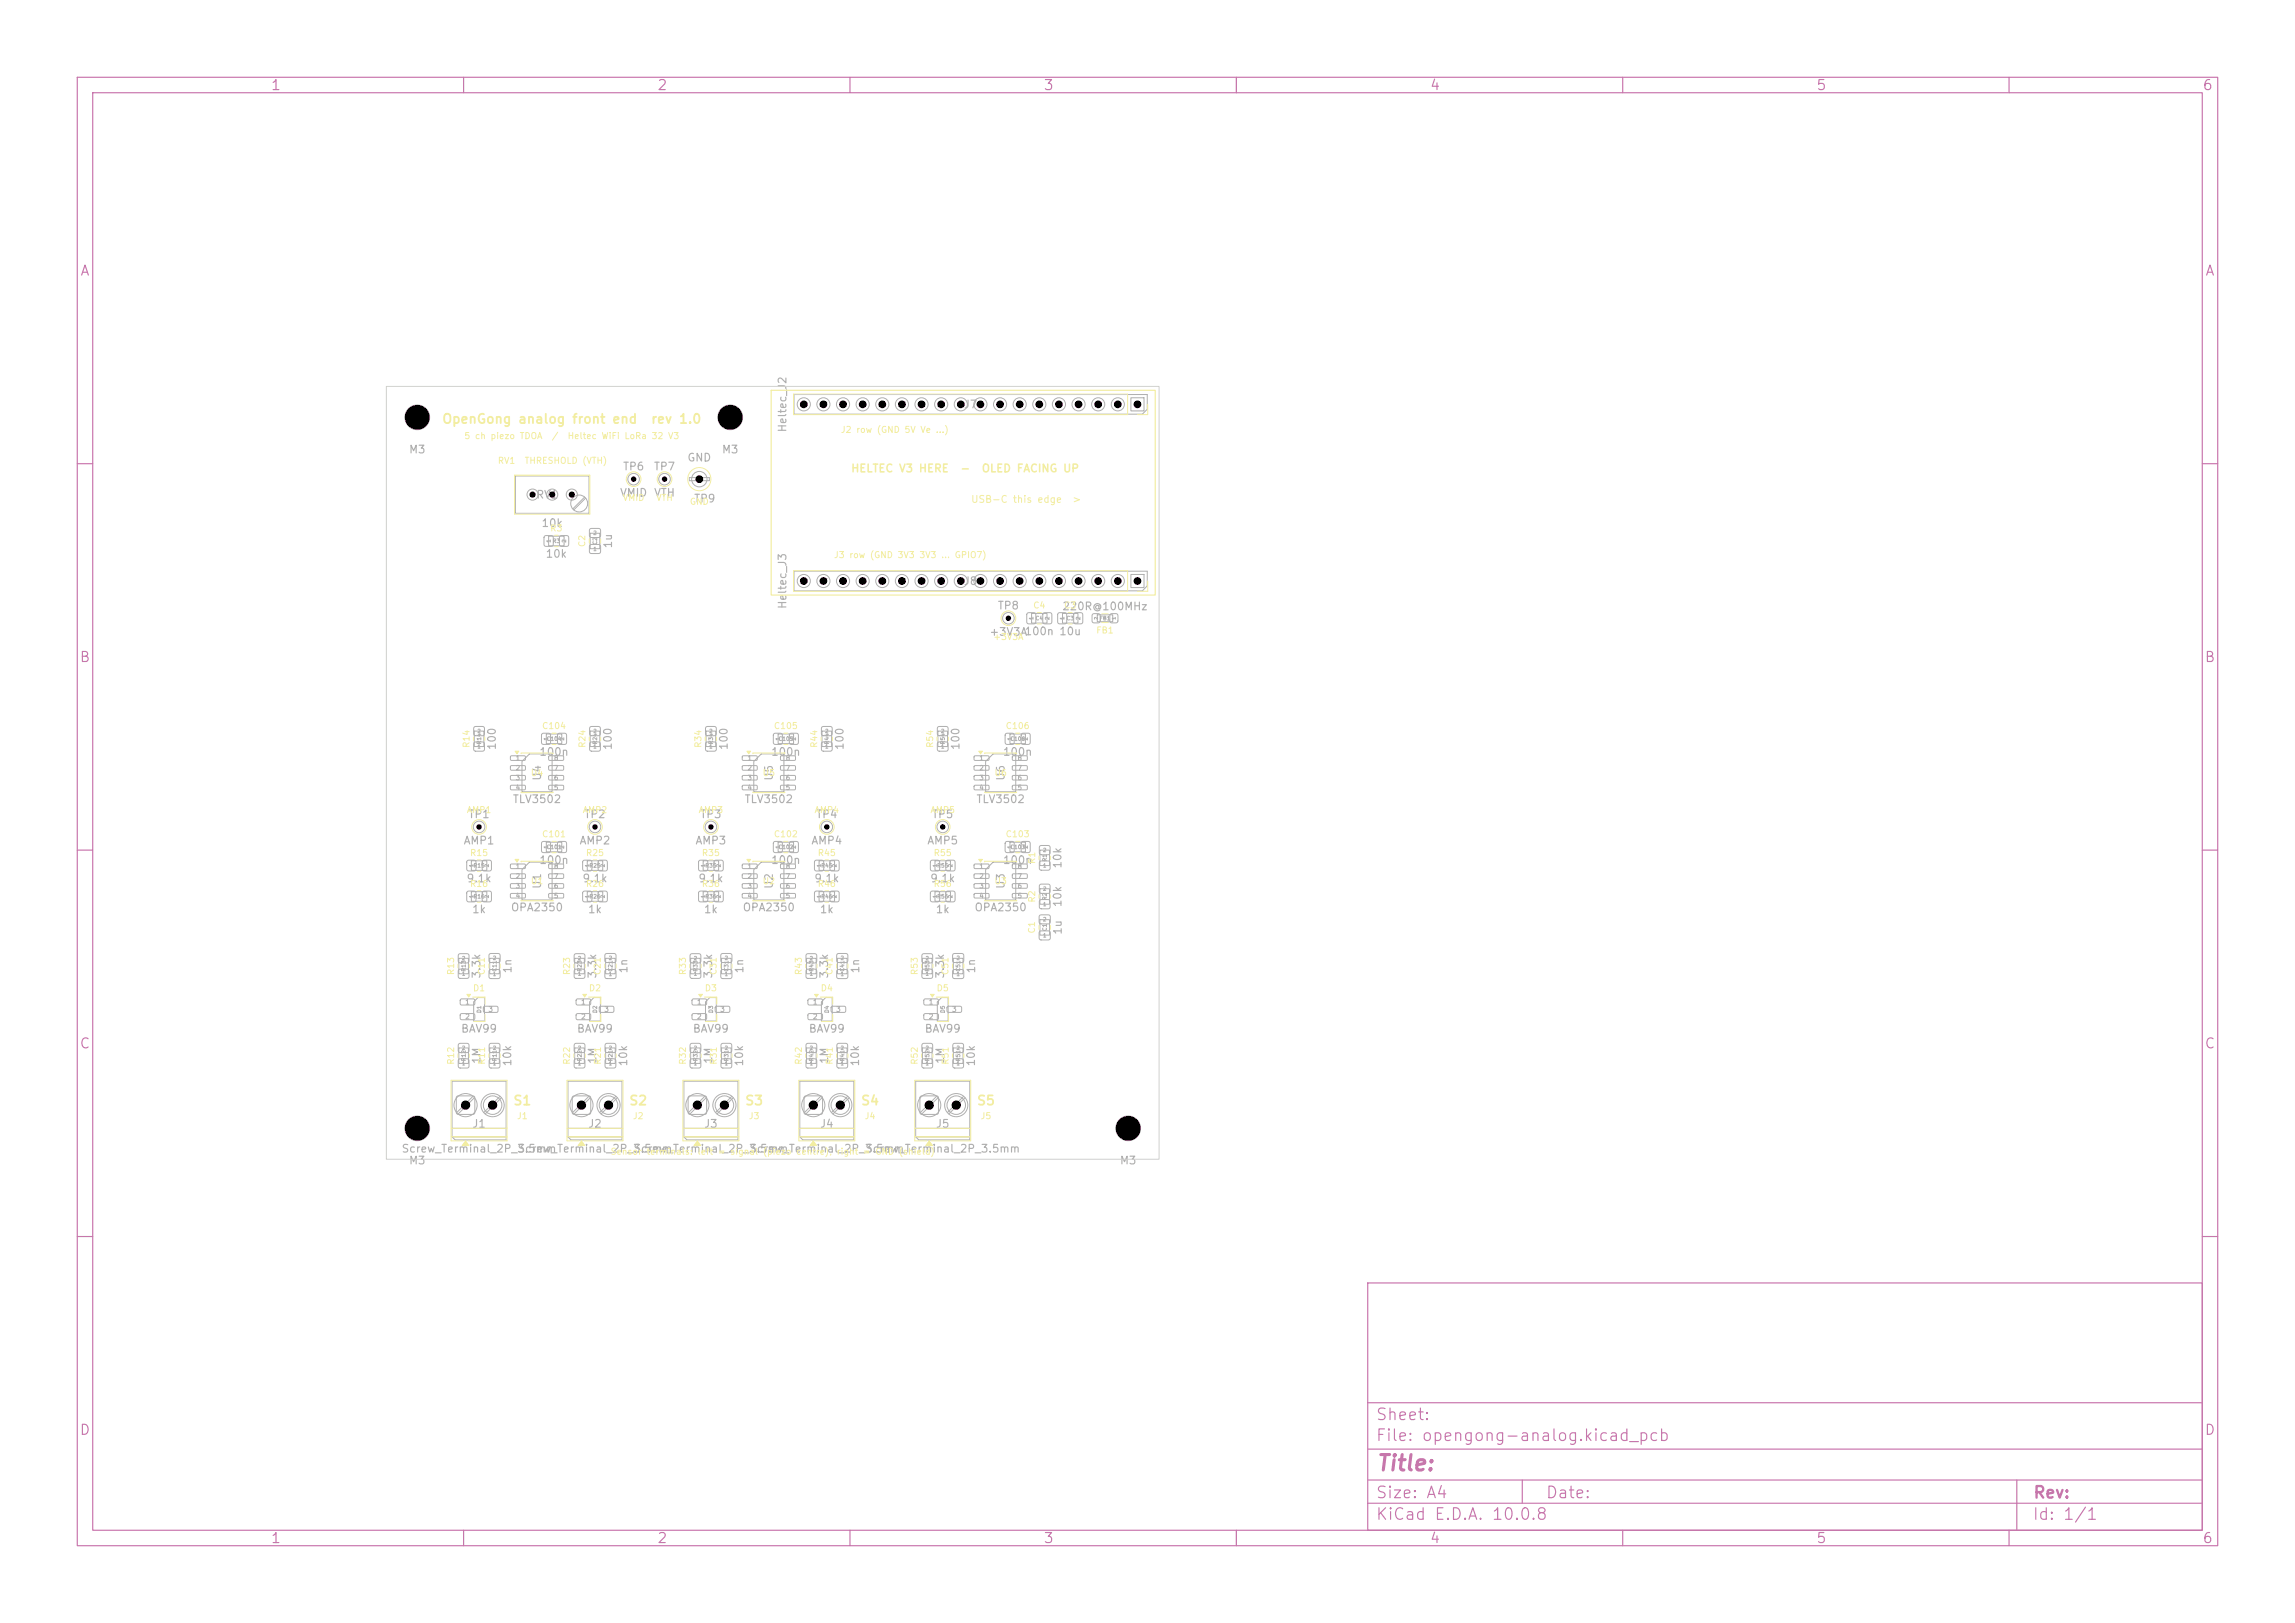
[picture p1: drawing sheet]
<svg xmlns="http://www.w3.org/2000/svg" width="297mm" height="210mm" viewBox="0 0 297 210" stroke-linecap="round" stroke-linejoin="round" font-family="sans-serif">
<defs><g id="words">
<text font-size="2" fill="#c872ab" x="178" y="190.8">Title:</text>
<g font-size="1.5" fill="#c872ab">
<text x="178" y="184.1">Sheet:</text>
<text x="178" y="186.8">File: opengong-analog.kicad_pcb</text>
<text x="178" y="197">KiCad E.D.A. 10.0.8</text>
<text x="178" y="194.2">Size: A4</text>
<text x="200" y="194.2">Date:</text>
<text x="263" y="197">Id: 1/1</text>
<text x="263" y="194.2">Rev:</text>
</g>
<g font-size="1.3" fill="#c872ab">
<text x="35" y="12">1</text>
<text x="85" y="12">2</text>
<text x="135" y="12">3</text>
<text x="185" y="12">4</text>
<text x="235" y="12">5</text>
<text x="285" y="12">6</text>
<text x="10.3" y="36">A</text>
<text x="285.3" y="36">A</text>
<text x="10.2" y="86">B</text>
<text x="285.2" y="86">B</text>
<text x="10.2" y="136">C</text>
<text x="285.2" y="136">C</text>
<text x="10.2" y="186">D</text>
<text x="285.2" y="186">D</text>
<text x="35" y="200">1</text>
<text x="85" y="200">2</text>
<text x="135" y="200">3</text>
<text x="185" y="200">4</text>
<text x="235" y="200">5</text>
<text x="285" y="200">6</text>
</g>
<g font-size="1.2" fill="#f2eda1">
<text x="57.1" y="55.1">OpenGong analog front end</text>
<text x="84.2" y="55.1">rev 1.0</text>
<text x="66.3" y="143.3">S1</text>
<text x="81.3" y="143.3">S2</text>
<text x="96.3" y="143.3">S3</text>
<text x="111.3" y="143.3">S4</text>
<text x="126.3" y="143.3">S5</text>
</g>
<g font-size="1" fill="#afafaf">
<text x="124.7" y="53.1">J7</text>
<text x="52.9" y="58.9">M3</text>
<text x="88.9" y="60">GND</text>
<text x="93.4" y="58.9">M3</text>
<text x="102" y="56" transform="rotate(-90 102 56)">Heltec_J2</text>
<text x="69.3" y="64.8">RV1</text>
<text x="80.2" y="64.5">VMID</text>
<text x="80.5" y="61.1">TP6</text>
<text x="84.5" y="61.1">TP7</text>
<text x="84.6" y="64.5">VTH</text>
<text x="89.7" y="65.3">TP9</text>
<text x="70" y="68.4">10k</text>
<text x="79.4" y="71" transform="rotate(-90 79.4 71)">1u</text>
<text x="70.5" y="72.4">10k</text>
<text x="124.7" y="75.9">J8</text>
<text x="102" y="78.9" transform="rotate(-90 102 78.9)">Heltec_J3</text>
<text x="128" y="82.5">+3V3A</text>
<text x="129" y="79.1">TP8</text>
<text x="132.5" y="82.4">100n 10u</text>
<text x="137.4" y="79.2">220R@100MHz</text>
<text x="64.4" y="97.1" transform="rotate(-90 64.4 97.1)">100</text>
<text x="69.7" y="98">100n</text>
<text x="70.3" y="101.1" transform="rotate(-90 70.3 101.1)">U4</text>
<text x="79.4" y="97.1" transform="rotate(-90 79.4 97.1)">100</text>
<text x="94.4" y="97.1" transform="rotate(-90 94.4 97.1)">100</text>
<text x="99.7" y="98">100n</text>
<text x="100.3" y="101.1" transform="rotate(-90 100.3 101.1)">U5</text>
<text x="109.4" y="97.1" transform="rotate(-90 109.4 97.1)">100</text>
<text x="124.4" y="97.1" transform="rotate(-90 124.4 97.1)">100</text>
<text x="129.7" y="98">100n</text>
<text x="130.3" y="101.1" transform="rotate(-90 130.3 101.1)">U6</text>
<text x="60.5" y="106.1">TP1</text>
<text x="66.3" y="104.2">TLV3502</text>
<text x="75.5" y="106.1">TP2</text>
<text x="90.5" y="106.1">TP3</text>
<text x="96.3" y="104.2">TLV3502</text>
<text x="105.5" y="106.1">TP4</text>
<text x="120.5" y="106.1">TP5</text>
<text x="126.3" y="104.2">TLV3502</text>
<text x="59.9" y="109.5">AMP1</text>
<text x="69.7" y="112">100n</text>
<text x="74.9" y="109.5">AMP2</text>
<text x="89.9" y="109.5">AMP3</text>
<text x="99.7" y="112">100n</text>
<text x="104.9" y="109.5">AMP4</text>
<text x="119.9" y="109.5">AMP5</text>
<text x="129.7" y="112">100n</text>
<text x="137.6" y="112.5" transform="rotate(-90 137.6 112.5)">10k</text>
<text x="60.3" y="114.4">9.1k</text>
<text x="61" y="118.4">1k</text>
<text x="66" y="118.2">OPA2350</text>
<text x="70.3" y="115.1" transform="rotate(-90 70.3 115.1)">U1</text>
<text x="75.3" y="114.4">9.1k</text>
<text x="76" y="118.4">1k</text>
<text x="90.3" y="114.4">9.1k</text>
<text x="91" y="118.4">1k</text>
<text x="96" y="118.2">OPA2350</text>
<text x="100.3" y="115.1" transform="rotate(-90 100.3 115.1)">U2</text>
<text x="105.3" y="114.4">9.1k</text>
<text x="106" y="118.4">1k</text>
<text x="120.3" y="114.4">9.1k</text>
<text x="121" y="118.4">1k</text>
<text x="126" y="118.2">OPA2350</text>
<text x="130.3" y="115.1" transform="rotate(-90 130.3 115.1)">U3</text>
<text x="137.6" y="117.5" transform="rotate(-90 137.6 117.5)">10k</text>
<text x="137.6" y="121" transform="rotate(-90 137.6 121)">1u</text>
<text x="62.4" y="126.7" transform="rotate(-90 62.4 126.7)">3.3k</text>
<text x="66.4" y="126" transform="rotate(-90 66.4 126)">1n</text>
<text x="77.4" y="126.7" transform="rotate(-90 77.4 126.7)">3.3k</text>
<text x="81.4" y="126" transform="rotate(-90 81.4 126)">1n</text>
<text x="92.4" y="126.7" transform="rotate(-90 92.4 126.7)">3.3k</text>
<text x="96.4" y="126" transform="rotate(-90 96.4 126)">1n</text>
<text x="107.4" y="126.7" transform="rotate(-90 107.4 126.7)">3.3k</text>
<text x="111.4" y="126" transform="rotate(-90 111.4 126)">1n</text>
<text x="122.4" y="126.7" transform="rotate(-90 122.4 126.7)">3.3k</text>
<text x="126.4" y="126" transform="rotate(-90 126.4 126)">1n</text>
<text x="59.6" y="133.9">BAV99</text>
<text x="62.4" y="137.7" transform="rotate(-90 62.4 137.7)">1M</text>
<text x="74.6" y="133.9">BAV99</text>
<text x="77.4" y="137.7" transform="rotate(-90 77.4 137.7)">1M</text>
<text x="89.6" y="133.9">BAV99</text>
<text x="92.4" y="137.7" transform="rotate(-90 92.4 137.7)">1M</text>
<text x="104.6" y="133.9">BAV99</text>
<text x="107.4" y="137.7" transform="rotate(-90 107.4 137.7)">1M</text>
<text x="119.6" y="133.9">BAV99</text>
<text x="122.4" y="137.7" transform="rotate(-90 122.4 137.7)">1M</text>
<text x="66.4" y="138.1" transform="rotate(-90 66.4 138.1)">10k</text>
<text x="81.4" y="138.1" transform="rotate(-90 81.4 138.1)">10k</text>
<text x="96.4" y="138.1" transform="rotate(-90 96.4 138.1)">10k</text>
<text x="111.4" y="138.1" transform="rotate(-90 111.4 138.1)">10k</text>
<text x="126.4" y="138.1" transform="rotate(-90 126.4 138.1)">10k</text>
<text x="51.9" y="149.4">Screw_Terminal_2P_3.5mm</text>
<text x="61" y="146.2">J1</text>
<text x="66.9" y="149.4">Screw_Terminal_2P_3.5mm</text>
<text x="76" y="146.2">J2</text>
<text x="81.9" y="149.4">Screw_Terminal_2P_3.5mm</text>
<text x="91" y="146.2">J3</text>
<text x="96.9" y="149.4">Screw_Terminal_2P_3.5mm</text>
<text x="106" y="146.2">J4</text>
<text x="111.9" y="149.4">Screw_Terminal_2P_3.5mm</text>
<text x="121" y="146.2">J5</text>
<text x="52.9" y="150.9">M3</text>
<text x="144.9" y="150.9">M3</text>
</g>
<g font-size="1" fill="#f2eda1">
<text x="110.1" y="61.4">HELTEC V3 HERE</text>
<text x="124.2" y="61.4">-</text>
<text x="127" y="61.4">OLED FACING UP</text>
</g>
<g font-size=".9" fill="#f2eda1">
<text x="125.6" y="65.3">USB-C this edge</text>
<text x="138.7" y="65.3">&gt;</text>
</g>
<g font-size=".8" fill="#f2eda1">
<text x="60" y="57">5 ch piezo TDOA</text>
<text x="71.3" y="57">/</text>
<text x="73.4" y="57">Heltec WiFi LoRa 32 V3</text>
<text x="108.7" y="56.2">J2 row (GND 5V Ve ...)</text>
<text x="64.4" y="60.2">RV1</text>
<text x="67.8" y="60.2">THRESHOLD (VTH)</text>
<text x="80.5" y="65">VMID</text>
<text x="84.9" y="65">VTH</text>
<text x="89.2" y="65.5">GND</text>
<text x="71.1" y="69">R3</text>
<text x="75.9" y="70.9" transform="rotate(-90 75.9 70.9)">C2</text>
<text x="107.9" y="72.4">J3 row (GND 3V3 3V3 ... GPIO7)</text>
<text x="128.5" y="83">+3V3A</text>
<text x="133.6" y="78.9">C4</text>
<text x="137.6" y="78.9">C3</text>
<text x="141.8" y="82.2">FB1</text>
<text x="70.1" y="94.5">C104</text>
<text x="100.1" y="94.5">C105</text>
<text x="130.1" y="94.5">C106</text>
<text x="61" y="96.8" transform="rotate(-90 61 96.8)">R14</text>
<text x="68.6" y="100.6">U4</text>
<text x="76" y="96.8" transform="rotate(-90 76 96.8)">R24</text>
<text x="91" y="96.8" transform="rotate(-90 91 96.8)">R34</text>
<text x="98.6" y="100.6">U5</text>
<text x="106" y="96.8" transform="rotate(-90 106 96.8)">R44</text>
<text x="121" y="96.8" transform="rotate(-90 121 96.8)">R54</text>
<text x="128.6" y="100.6">U6</text>
<text x="60.3" y="105.4">AMP1</text>
<text x="75.3" y="105.4">AMP2</text>
<text x="90.3" y="105.4">AMP3</text>
<text x="105.3" y="105.4">AMP4</text>
<text x="120.3" y="105.4">AMP5</text>
<text x="60.8" y="111">R15</text>
<text x="70.1" y="108.5">C101</text>
<text x="75.8" y="111">R25</text>
<text x="90.8" y="111">R35</text>
<text x="100.1" y="108.5">C102</text>
<text x="105.8" y="111">R45</text>
<text x="120.8" y="111">R55</text>
<text x="130.1" y="108.5">C103</text>
<text x="134.2" y="111.9" transform="rotate(-90 134.2 111.9)">R1</text>
<text x="60.8" y="115">R16</text>
<text x="68.6" y="114.6">U1</text>
<text x="75.8" y="115">R26</text>
<text x="90.8" y="115">R36</text>
<text x="98.6" y="114.6">U2</text>
<text x="105.8" y="115">R46</text>
<text x="120.8" y="115">R56</text>
<text x="128.6" y="114.6">U3</text>
<text x="134.2" y="116.9" transform="rotate(-90 134.2 116.9)">R2</text>
<text x="134.1" y="120.9" transform="rotate(-90 134.1 120.9)">C1</text>
<text x="59" y="126.2" transform="rotate(-90 59 126.2)">R13</text>
<text x="61.1" y="128.5">D1</text>
<text x="62.9" y="126.2" transform="rotate(-90 62.9 126.2)">C11</text>
<text x="74" y="126.2" transform="rotate(-90 74 126.2)">R23</text>
<text x="76.1" y="128.5">D2</text>
<text x="77.9" y="126.2" transform="rotate(-90 77.9 126.2)">C21</text>
<text x="89" y="126.2" transform="rotate(-90 89 126.2)">R33</text>
<text x="91.1" y="128.5">D3</text>
<text x="92.9" y="126.2" transform="rotate(-90 92.9 126.2)">C31</text>
<text x="104" y="126.2" transform="rotate(-90 104 126.2)">R43</text>
<text x="106.1" y="128.5">D4</text>
<text x="107.9" y="126.2" transform="rotate(-90 107.9 126.2)">C41</text>
<text x="119" y="126.2" transform="rotate(-90 119 126.2)">R53</text>
<text x="121.1" y="128.5">D5</text>
<text x="122.9" y="126.2" transform="rotate(-90 122.9 126.2)">C51</text>
<text x="59" y="137.8" transform="rotate(-90 59 137.8)">R12</text>
<text x="63" y="137.8" transform="rotate(-90 63 137.8)">R11</text>
<text x="74" y="137.8" transform="rotate(-90 74 137.8)">R22</text>
<text x="78" y="137.8" transform="rotate(-90 78 137.8)">R21</text>
<text x="89" y="137.8" transform="rotate(-90 89 137.8)">R32</text>
<text x="93" y="137.8" transform="rotate(-90 93 137.8)">R31</text>
<text x="104" y="137.8" transform="rotate(-90 104 137.8)">R42</text>
<text x="108" y="137.8" transform="rotate(-90 108 137.8)">R41</text>
<text x="119" y="137.8" transform="rotate(-90 119 137.8)">R52</text>
<text x="123" y="137.8" transform="rotate(-90 123 137.8)">R51</text>
<text x="66.8" y="145">J1</text>
<text x="78.9" y="149.6">Sensor terminals: left = signal (piezo centre), right = GND (shield)</text>
<text x="81.8" y="145">J2</text>
<text x="96.8" y="145">J3</text>
<text x="111.8" y="145">J4</text>
<text x="126.8" y="145">J5</text>
</g>
<g font-size=".8" fill="#afafaf">
<text x="59.8" y="143.6">1</text>
<text x="63.3" y="143.6">2</text>
<text x="74.8" y="143.6">1</text>
<text x="78.3" y="143.6">2</text>
<text x="89.8" y="143.6">1</text>
<text x="93.3" y="143.6">2</text>
<text x="104.8" y="143.6">1</text>
<text x="108.3" y="143.6">2</text>
<text x="119.8" y="143.6">1</text>
<text x="123.3" y="143.6">2</text>
</g>
<text font-size=".7" fill="#afafaf" x="90.1" y="62.5">1</text>
<g font-size=".6" fill="#afafaf">
<text x="103.4" y="52.8">18</text>
<text x="106" y="52.8">17</text>
<text x="108.5" y="52.8">16</text>
<text x="111" y="52.8">15</text>
<text x="113.6" y="52.8">14</text>
<text x="116.1" y="52.8">13</text>
<text x="118.7" y="52.8">12</text>
<text x="121.2" y="52.8">11</text>
<text x="123.7" y="52.8">10</text>
<text x="126.6" y="52.8">9</text>
<text x="129.1" y="52.8">8</text>
<text x="131.6" y="52.8">7</text>
<text x="134.2" y="52.8">6</text>
<text x="136.7" y="52.8">5</text>
<text x="139.3" y="52.8">4</text>
<text x="141.8" y="52.8">3</text>
<text x="144.3" y="52.8">2</text>
<text x="146.9" y="52.8">1</text>
<text x="103.4" y="75.6">18</text>
<text x="106" y="75.6">17</text>
<text x="108.5" y="75.6">16</text>
<text x="111" y="75.6">15</text>
<text x="113.6" y="75.6">14</text>
<text x="116.1" y="75.6">13</text>
<text x="118.7" y="75.6">12</text>
<text x="121.2" y="75.6">11</text>
<text x="123.7" y="75.6">10</text>
<text x="126.6" y="75.6">9</text>
<text x="129.1" y="75.6">8</text>
<text x="131.6" y="75.6">7</text>
<text x="134.2" y="75.6">6</text>
<text x="136.7" y="75.6">5</text>
<text x="139.3" y="75.6">4</text>
<text x="141.8" y="75.6">3</text>
<text x="144.3" y="75.6">2</text>
<text x="146.9" y="75.6">1</text>
<text x="66.7" y="98.6">1</text>
<text x="66.7" y="99.8">2</text>
<text x="66.7" y="101.1">3</text>
<text x="71.6" y="101.1">6</text>
<text x="71.6" y="99.8">7</text>
<text x="71.6" y="98.6">8</text>
<text x="96.7" y="98.6">1</text>
<text x="96.7" y="99.8">2</text>
<text x="96.7" y="101.1">3</text>
<text x="101.6" y="101.1">6</text>
<text x="101.6" y="99.8">7</text>
<text x="101.6" y="98.6">8</text>
<text x="126.7" y="98.6">1</text>
<text x="126.7" y="99.8">2</text>
<text x="126.7" y="101.1">3</text>
<text x="131.6" y="101.1">6</text>
<text x="131.6" y="99.8">7</text>
<text x="131.6" y="98.6">8</text>
<text x="66.7" y="102.4">4</text>
<text x="71.6" y="102.4">5</text>
<text x="96.7" y="102.4">4</text>
<text x="101.6" y="102.4">5</text>
<text x="126.7" y="102.4">4</text>
<text x="131.6" y="102.4">5</text>
<text x="66.7" y="112.6">1</text>
<text x="66.7" y="113.8">2</text>
<text x="71.6" y="113.8">7</text>
<text x="71.6" y="112.6">8</text>
<text x="96.7" y="112.6">1</text>
<text x="96.7" y="113.8">2</text>
<text x="101.6" y="113.8">7</text>
<text x="101.6" y="112.6">8</text>
<text x="126.7" y="112.6">1</text>
<text x="126.7" y="113.8">2</text>
<text x="131.6" y="113.8">7</text>
<text x="131.6" y="112.6">8</text>
<text x="66.7" y="115.1">3</text>
<text x="66.7" y="116.4">4</text>
<text x="71.6" y="116.4">5</text>
<text x="71.6" y="115.1">6</text>
<text x="96.7" y="115.1">3</text>
<text x="96.7" y="116.4">4</text>
<text x="101.6" y="116.4">5</text>
<text x="101.6" y="115.1">6</text>
<text x="126.7" y="115.1">3</text>
<text x="126.7" y="116.4">4</text>
<text x="131.6" y="116.4">5</text>
<text x="131.6" y="115.1">6</text>
<text x="60.1" y="130.1">1</text>
<text x="63.1" y="131.1">3</text>
<text x="75.1" y="130.1">1</text>
<text x="78.1" y="131.1">3</text>
<text x="90.1" y="130.1">1</text>
<text x="93.1" y="131.1">3</text>
<text x="105.1" y="130.1">1</text>
<text x="108.1" y="131.1">3</text>
<text x="120.1" y="130.1">1</text>
<text x="123.1" y="131.1">3</text>
<text x="60.1" y="132">2</text>
<text x="75.1" y="132">2</text>
<text x="90.1" y="132">2</text>
<text x="105.1" y="132">2</text>
<text x="120.1" y="132">2</text>
</g>
<g font-size=".5" fill="#afafaf">
<text x="68.6" y="64.4">3</text>
<text x="71.2" y="64.4">2</text>
<text x="73.7" y="64.4">1</text>
<text x="81.7" y="62.4">1</text>
<text x="85.7" y="62.4">1</text>
<text x="71.4" y="70.3" transform="rotate(-90 71.4 70.3)">1</text>
<text x="71.5" y="70.4">R3</text>
<text x="73.4" y="70.3" transform="rotate(-90 73.4 70.3)">2</text>
<text x="76.7" y="71.4">1</text>
<text x="76.7" y="69.3">2</text>
<text x="77.4" y="70.5" transform="rotate(-90 77.4 70.5)">C2</text>
<text x="130.2" y="80.4">1</text>
<text x="133.8" y="80.3" transform="rotate(-90 133.8 80.3)">1</text>
<text x="134" y="80.4">C4</text>
<text x="135.9" y="80.3" transform="rotate(-90 135.9 80.3)">2</text>
<text x="137.8" y="80.3" transform="rotate(-90 137.8 80.3)">1</text>
<text x="138" y="80.4">C3</text>
<text x="139.9" y="80.3" transform="rotate(-90 139.9 80.3)">2</text>
<text x="142.2" y="80.4">FB1</text>
<text x="61.7" y="95">2</text>
<text x="70.7" y="96">C104</text>
<text x="71" y="95.9" transform="rotate(-90 71 95.9)">1</text>
<text x="73.1" y="95.9" transform="rotate(-90 73.1 95.9)">2</text>
<text x="76.7" y="95">2</text>
<text x="91.7" y="95">2</text>
<text x="100.7" y="96">C105</text>
<text x="101" y="95.9" transform="rotate(-90 101 95.9)">1</text>
<text x="103.1" y="95.9" transform="rotate(-90 103.1 95.9)">2</text>
<text x="106.7" y="95">2</text>
<text x="121.7" y="95">2</text>
<text x="130.7" y="96">C106</text>
<text x="131" y="95.9" transform="rotate(-90 131 95.9)">1</text>
<text x="133.1" y="95.9" transform="rotate(-90 133.1 95.9)">2</text>
<text x="61.7" y="97">1</text>
<text x="62.4" y="96.4" transform="rotate(-90 62.4 96.4)">R14</text>
<text x="76.7" y="97">1</text>
<text x="77.4" y="96.4" transform="rotate(-90 77.4 96.4)">R24</text>
<text x="91.7" y="97">1</text>
<text x="92.4" y="96.4" transform="rotate(-90 92.4 96.4)">R34</text>
<text x="106.7" y="97">1</text>
<text x="107.4" y="96.4" transform="rotate(-90 107.4 96.4)">R44</text>
<text x="121.7" y="97">1</text>
<text x="122.4" y="96.4" transform="rotate(-90 122.4 96.4)">R54</text>
<text x="61.7" y="107.4">1</text>
<text x="76.7" y="107.4">1</text>
<text x="91.7" y="107.4">1</text>
<text x="106.7" y="107.4">1</text>
<text x="121.7" y="107.4">1</text>
<text x="61.2" y="112.4">R15</text>
<text x="61.4" y="112.3" transform="rotate(-90 61.4 112.3)">1</text>
<text x="63.4" y="112.3" transform="rotate(-90 63.4 112.3)">2</text>
<text x="70.7" y="110">C101</text>
<text x="71" y="109.9" transform="rotate(-90 71 109.9)">1</text>
<text x="73.1" y="109.9" transform="rotate(-90 73.1 109.9)">2</text>
<text x="76.2" y="112.4">R25</text>
<text x="76.4" y="112.3" transform="rotate(-90 76.4 112.3)">1</text>
<text x="78.4" y="112.3" transform="rotate(-90 78.4 112.3)">2</text>
<text x="91.2" y="112.4">R35</text>
<text x="91.4" y="112.3" transform="rotate(-90 91.4 112.3)">1</text>
<text x="93.4" y="112.3" transform="rotate(-90 93.4 112.3)">2</text>
<text x="100.7" y="110">C102</text>
<text x="101" y="109.9" transform="rotate(-90 101 109.9)">1</text>
<text x="103.1" y="109.9" transform="rotate(-90 103.1 109.9)">2</text>
<text x="106.2" y="112.4">R45</text>
<text x="106.4" y="112.3" transform="rotate(-90 106.4 112.3)">1</text>
<text x="108.4" y="112.3" transform="rotate(-90 108.4 112.3)">2</text>
<text x="121.2" y="112.4">R55</text>
<text x="121.4" y="112.3" transform="rotate(-90 121.4 112.3)">1</text>
<text x="123.4" y="112.3" transform="rotate(-90 123.4 112.3)">2</text>
<text x="130.7" y="110">C103</text>
<text x="131" y="109.9" transform="rotate(-90 131 109.9)">1</text>
<text x="133.1" y="109.9" transform="rotate(-90 133.1 109.9)">2</text>
<text x="134.9" y="112.4">1</text>
<text x="134.9" y="110.4">2</text>
<text x="135.6" y="111.5" transform="rotate(-90 135.6 111.5)">R1</text>
<text x="61.2" y="116.4">R16</text>
<text x="61.4" y="116.3" transform="rotate(-90 61.4 116.3)">1</text>
<text x="63.4" y="116.3" transform="rotate(-90 63.4 116.3)">2</text>
<text x="76.2" y="116.4">R26</text>
<text x="76.4" y="116.3" transform="rotate(-90 76.4 116.3)">1</text>
<text x="78.4" y="116.3" transform="rotate(-90 78.4 116.3)">2</text>
<text x="91.2" y="116.4">R36</text>
<text x="91.4" y="116.3" transform="rotate(-90 91.4 116.3)">1</text>
<text x="93.4" y="116.3" transform="rotate(-90 93.4 116.3)">2</text>
<text x="106.2" y="116.4">R46</text>
<text x="106.4" y="116.3" transform="rotate(-90 106.4 116.3)">1</text>
<text x="108.4" y="116.3" transform="rotate(-90 108.4 116.3)">2</text>
<text x="121.2" y="116.4">R56</text>
<text x="121.4" y="116.3" transform="rotate(-90 121.4 116.3)">1</text>
<text x="123.4" y="116.3" transform="rotate(-90 123.4 116.3)">2</text>
<text x="134.9" y="119.3">2</text>
<text x="134.9" y="117.4">1</text>
<text x="134.9" y="115.4">2</text>
<text x="135.6" y="116.5" transform="rotate(-90 135.6 116.5)">R2</text>
<text x="59.7" y="124.4">2</text>
<text x="60.4" y="125.8" transform="rotate(-90 60.4 125.8)">R13</text>
<text x="63.7" y="124.3">2</text>
<text x="64.4" y="125.8" transform="rotate(-90 64.4 125.8)">C11</text>
<text x="74.7" y="124.4">2</text>
<text x="75.4" y="125.8" transform="rotate(-90 75.4 125.8)">R23</text>
<text x="78.7" y="124.3">2</text>
<text x="79.4" y="125.8" transform="rotate(-90 79.4 125.8)">C21</text>
<text x="89.7" y="124.4">2</text>
<text x="90.4" y="125.8" transform="rotate(-90 90.4 125.8)">R33</text>
<text x="93.7" y="124.3">2</text>
<text x="94.4" y="125.8" transform="rotate(-90 94.4 125.8)">C31</text>
<text x="104.7" y="124.4">2</text>
<text x="105.4" y="125.8" transform="rotate(-90 105.4 125.8)">R43</text>
<text x="108.7" y="124.3">2</text>
<text x="109.4" y="125.8" transform="rotate(-90 109.4 125.8)">C41</text>
<text x="119.7" y="124.4">2</text>
<text x="120.4" y="125.8" transform="rotate(-90 120.4 125.8)">R53</text>
<text x="123.7" y="124.3">2</text>
<text x="124.4" y="125.8" transform="rotate(-90 124.4 125.8)">C51</text>
<text x="134.9" y="121.4">1</text>
<text x="135.6" y="120.5" transform="rotate(-90 135.6 120.5)">C1</text>
<text x="59.7" y="126.4">1</text>
<text x="62.4" y="131.1" transform="rotate(-90 62.4 131.1)">D1</text>
<text x="63.7" y="126.4">1</text>
<text x="74.7" y="126.4">1</text>
<text x="77.4" y="131.1" transform="rotate(-90 77.4 131.1)">D2</text>
<text x="78.7" y="126.4">1</text>
<text x="89.7" y="126.4">1</text>
<text x="92.4" y="131.1" transform="rotate(-90 92.4 131.1)">D3</text>
<text x="93.7" y="126.4">1</text>
<text x="104.7" y="126.4">1</text>
<text x="107.4" y="131.1" transform="rotate(-90 107.4 131.1)">D4</text>
<text x="108.7" y="126.4">1</text>
<text x="119.7" y="126.4">1</text>
<text x="122.4" y="131.1" transform="rotate(-90 122.4 131.1)">D5</text>
<text x="123.7" y="126.4">1</text>
<text x="59.7" y="138">1</text>
<text x="59.7" y="136">2</text>
<text x="60.4" y="137.4" transform="rotate(-90 60.4 137.4)">R12</text>
<text x="63.7" y="138">1</text>
<text x="63.7" y="136">2</text>
<text x="64.4" y="137.4" transform="rotate(-90 64.4 137.4)">R11</text>
<text x="74.7" y="138">1</text>
<text x="74.7" y="136">2</text>
<text x="75.4" y="137.4" transform="rotate(-90 75.4 137.4)">R22</text>
<text x="78.7" y="138">1</text>
<text x="78.7" y="136">2</text>
<text x="79.4" y="137.4" transform="rotate(-90 79.4 137.4)">R21</text>
<text x="89.7" y="138">1</text>
<text x="89.7" y="136">2</text>
<text x="90.4" y="137.4" transform="rotate(-90 90.4 137.4)">R32</text>
<text x="93.7" y="138">1</text>
<text x="93.7" y="136">2</text>
<text x="94.4" y="137.4" transform="rotate(-90 94.4 137.4)">R31</text>
<text x="104.7" y="138">1</text>
<text x="104.7" y="136">2</text>
<text x="105.4" y="137.4" transform="rotate(-90 105.4 137.4)">R42</text>
<text x="108.7" y="138">1</text>
<text x="108.7" y="136">2</text>
<text x="109.4" y="137.4" transform="rotate(-90 109.4 137.4)">R41</text>
<text x="119.7" y="138">1</text>
<text x="119.7" y="136">2</text>
<text x="120.4" y="137.4" transform="rotate(-90 120.4 137.4)">R52</text>
<text x="123.7" y="138">1</text>
<text x="123.7" y="136">2</text>
<text x="124.4" y="137.4" transform="rotate(-90 124.4 137.4)">R51</text>
</g>
<g font-size=".4" fill="#afafaf">
<text x="142.2" y="80.2" transform="rotate(-90 142.2 80.2)">2</text>
<text x="144.5" y="80.2" transform="rotate(-90 144.5 80.2)">1</text>
</g>
</g></defs>
<g fill="none" stroke="#c872ab" stroke-width=".15">
<path d="M10 10h277v190h-277zM12 12h273v186h-273zM60 10v2M110 10v2M160 10v2M210 10v2M260 10v2M10 60h2M285 60h2M10 110h2M285 110h2M10 160h2"/>
<path d="M177 166h108v32h-108zM285 160h2M60 198v2M110 198v2M160 198v2M177 194.5h108M177 191.5h108M177 187.5h108M177 181.5h108M197 191.5v3M210 198v2M260 198v2"/>
<path d="M261 191.5v6.5"/>
</g>
<g fill="none" stroke="#afafaf" stroke-width=".13">
<path d="M102.8 51.1h45.7v1.9l-.7 .6h-45zM146.3 51.5h1.7v1.7h-1.7zM66.7 61.6h9.5v4.8h-9.5zM70.5 69.4l.2-.1 .8 .1 .1 .2-.1 1-.1 .1-.9-.1-.1-.2zM71 69.4h2v1.2h-2zM72.5 69.4l.2-.1 .8 .1 .1 .2-.1 1-.1 .1-.9-.1-.1-.2zM75.7 64.3l-1.6 1.5M75.8 64.5l-1.5 1.5M76.3 70.5l.2-.1 1.2 .1v.2v.9h-.2h-1.2v-.2zM76.3 68.4h.2h1.2v.2v.9l-.2 .1-1.2-.1v-.2zM76.4 69h1.2v2h-1.2zM89.2 61.8h2.6v.4h-2.6z"/>
<path d="M102.8 73.9h45.7v1.9l-.7 .7h-45zM132.9 79.3h.2h.9l.1 .2-.1 1.2h-.2h-.9v-.2zM133.5 79.4h2v1.2h-2zM135 79.3h.2h.9v.2v1.2h-.2h-.9l-.1-.2zM136.9 79.3h.2h.9l.1 .2-.1 1.2h-.2h-.9v-.2zM137.5 79.4h2v1.2h-2zM139 79.3h.2h.9v.2v1.2h-.2h-.9l-.1-.2zM141.4 79.5l.2-.1 .7 .1 .1 .2-.1 .8-.2 .1-.7-.1-.1-.1zM142 79.6h2v.8h-2zM143.7 79.5l.2-.1 .7 .1 .1 .2-.1 .8-.2 .1-.7-.1-.1-.1zM146.3 74.3h1.7v1.7h-1.7zM61.4 96.1l.2-.1 1 .1 .1 .2-.1 .8-.2 .1-1-.1-.1-.1z"/>
<path d="M61.4 94.1l.2-.1 1 .1 .1 .2-.1 .8-.2 .1-1-.1-.1-.1zM61.4 94.6h1.2v2h-1.2zM66.1 97.8h1.8l.1 .1v.4l-.1 .1h-1.8l-.1-.2zM66.1 99.1h1.8l.1 .1v.4l-.1 .1h-1.8l-.1-.2zM68.5 97.5h2.9v4.9h-3.8v-3.9zM70.1 94.9h.2h.9l.1 .2-.1 1.2h-.2h-.9v-.2zM70.7 95h2v1.2h-2zM71 99.1h1.9l.1 .1-.1 .4-.1 .1h-1.7l-.1-.2zM71 97.8h1.9l.1 .1-.1 .4-.1 .1h-1.7l-.1-.2zM72.2 94.9h.2h.9v.2v1.2h-.2h-.9l-.1-.2zM76.4 96.1l.2-.1 1 .1 .1 .2-.1 .8-.2 .1-1-.1-.1-.1zM76.4 94.1l.2-.1 1 .1 .1 .2-.1 .8-.2 .1-1-.1-.1-.1z"/>
<path d="M76.4 94.6h1.2v2h-1.2zM91.4 96.1l.1-.1 1.1 .1 .1 .2-.1 .8-.2 .1-1-.1-.1-.1zM91.4 94.1l.1-.1 1.1 .1 .1 .2-.1 .8-.2 .1-1-.1-.1-.1zM91.4 94.6h1.2v2h-1.2zM96.1 97.8h1.8l.1 .1v.4l-.2 .1h-1.7v-.2zM96.1 99.1h1.8l.1 .1v.4l-.2 .1h-1.7v-.2zM98.5 97.5h2.9v4.9h-3.9v-3.9zM100.1 94.9h.2h.9v.2v1.2h-.2h-.9v-.2zM100.7 95h2v1.2h-2zM101 99.1h1.9l.1 .1-.1 .4-.1 .1h-1.7l-.1-.2zM101 97.8h1.9l.1 .1-.1 .4-.1 .1h-1.7l-.1-.2zM102.2 94.9h.2h.9v.2v1.2h-.2h-.9l-.1-.2z"/>
<path d="M106.4 96.1l.1-.1 1.1 .1 .1 .2-.1 .8-.2 .1-1-.1-.1-.1zM106.4 94.1l.1-.1 1.1 .1 .1 .2-.1 .8-.2 .1-1-.1-.1-.1zM106.4 94.6h1.2v2h-1.2zM121.4 96.1l.1-.1 1.1 .1 .1 .2-.1 .8-.1 .1-1.1-.1-.1-.1zM121.4 94.1l.1-.1 1.1 .1 .1 .2-.1 .8-.1 .1-1.1-.1-.1-.1zM121.4 94.6h1.2v2h-1.2zM126.1 97.8h1.8l.1 .1v.4l-.2 .1h-1.7v-.2zM126.1 99.1h1.8l.1 .1v.4l-.2 .1h-1.7v-.2zM128.5 97.5h3v4.9h-4v-3.9zM130.1 94.9h.2h.9v.2v1.2h-.2h-.9v-.2zM130.7 95h2v1.2h-2zM131 99.1h1.9v.1v.4l-.1 .1h-1.7l-.1-.2z"/>
<path d="M131 97.8h1.9v.1v.4l-.1 .1h-1.7l-.1-.2zM132.2 94.9h.2h.9v.2v1.2h-.2h-.9v-.2zM60.5 111.4l.2-.1 .8 .1 .1 .1-.1 1.1-.2 .1-.8-.1-.1-.1zM60.5 115.4l.2-.1 .8 .1 .1 .1-.1 1.1-.2 .1-.8-.1-.1-.1zM61 111.4h2v1.2h-2zM61 115.4h2v1.2h-2zM62.5 111.4l.2-.1 .8 .1 .1 .1-.1 1.1-.2 .1-.8-.1-.1-.1zM62.5 115.4l.2-.1 .8 .1 .1 .1-.1 1.1-.2 .1-.8-.1-.1-.1zM66.1 111.8h1.8l.1 .1v.4l-.1 .1h-1.8l-.1-.2zM66.1 113.1h1.8l.1 .1v.4l-.1 .1h-1.8l-.1-.2zM66.1 114.4l1.8-.1 .1 .2v.3l-.1 .1h-1.8l-.1-.1zM66.1 115.6h1.8l.1 .2v.3l-.1 .1h-1.8l-.1-.1z"/>
<path d="M66.1 100.4l1.8-.1 .1 .2v.3l-.1 .1h-1.8l-.1-.1zM66.1 101.6h1.8l.1 .2v.3l-.1 .1h-1.8l-.1-.1zM68.5 111.5h2.9v5h-3.8v-4zM70.1 108.9h.2h.9l.1 .2-.1 1.2h-.2h-.9v-.2zM70.7 109h2v1.2h-2zM71 115.6h1.9l.1 .2-.1 .3-.1 .1h-1.7l-.1-.1zM71 114.4l1.9-.1 .1 .2-.1 .3-.1 .1h-1.7l-.1-.1zM71 113.1h1.9l.1 .1-.1 .4-.1 .1h-1.7l-.1-.2zM71 111.8h1.9l.1 .1-.1 .4-.1 .1h-1.7l-.1-.2zM71 101.6h1.9l.1 .2-.1 .3-.1 .1h-1.7l-.1-.1zM71 100.4l1.9-.1 .1 .2-.1 .3-.1 .1h-1.7l-.1-.1zM72.2 108.9h.2h.9v.2v1.2h-.2h-.9l-.1-.2z"/>
<path d="M75.5 115.4l.2-.1 .8 .1 .1 .1-.1 1.1-.1 .1-.9-.1-.1-.1zM75.5 111.4l.2-.1 .8 .1 .1 .1-.1 1.1-.1 .1-.9-.1-.1-.1zM76 115.4h2v1.2h-2zM76 111.4h2v1.2h-2zM77.5 115.4l.2-.1 .8 .1 .1 .1-.1 1.1-.1 .1-.9-.1-.1-.1zM77.5 111.4l.2-.1 .8 .1 .1 .1-.1 1.1-.1 .1-.9-.1-.1-.1zM90.5 111.4l.2-.1 .8 .1 .1 .1-.1 1.1-.1 .1-.9-.1-.1-.1zM90.5 115.4l.2-.1 .8 .1 .1 .1-.1 1.1-.1 .1-.9-.1-.1-.1zM91 111.4h2v1.2h-2zM91 115.4h2v1.2h-2zM92.5 111.4l.2-.1 .8 .1 .1 .1-.1 1.1-.1 .1-.9-.1-.1-.1zM92.5 115.4l.2-.1 .8 .1 .1 .1-.1 1.1-.1 .1-.9-.1-.1-.1z"/>
<path d="M96.1 100.4l1.8-.1 .1 .2v.3l-.2 .1h-1.7v-.1zM96.1 101.6h1.8l.1 .2v.3l-.2 .1h-1.7v-.1zM96.1 111.8h1.8l.1 .1v.4l-.2 .1h-1.7v-.2zM96.1 113.1h1.8l.1 .1v.4l-.2 .1h-1.7v-.2zM96.1 114.4l1.8-.1 .1 .2v.3l-.2 .1h-1.7v-.1zM96.1 115.6h1.8l.1 .2v.3l-.2 .1h-1.7v-.1zM98.5 111.5h2.9v5h-3.9v-4zM100.1 108.9h.2h.9v.2v1.2h-.2h-.9v-.2zM100.7 109h2v1.2h-2zM101 101.6h1.9l.1 .2-.1 .3-.1 .1h-1.7l-.1-.1zM101 100.4l1.9-.1 .1 .2-.1 .3-.1 .1h-1.7l-.1-.1zM101 115.6h1.9l.1 .2-.1 .3-.1 .1h-1.7l-.1-.1z"/>
<path d="M101 114.4l1.9-.1 .1 .2-.1 .3-.1 .1h-1.7l-.1-.1zM101 113.1h1.9l.1 .1-.1 .4-.1 .1h-1.7l-.1-.2zM101 111.8h1.9l.1 .1-.1 .4-.1 .1h-1.7l-.1-.2zM102.2 108.9h.2h.9v.2v1.2h-.2h-.9l-.1-.2zM105.5 115.4l.2-.1 .8 .1 .1 .1-.1 1.1-.1 .1-.9-.1-.1-.1zM105.5 111.4l.2-.1 .8 .1 .1 .1-.1 1.1-.1 .1-.9-.1-.1-.1zM106 115.4h2v1.2h-2zM106 111.4h2v1.2h-2zM107.5 115.4l.2-.1 .8 .1 .1 .1-.1 1.1-.1 .1-.9-.1-.1-.1zM107.5 111.4l.2-.1 .8 .1 .1 .1-.1 1.1-.1 .1-.9-.1-.1-.1zM120.5 111.4l.1-.1 .9 .1 .1 .1-.1 1.1-.1 .1-.9-.1-.1-.1zM120.5 115.4l.1-.1 .9 .1 .1 .1-.1 1.1-.1 .1-.9-.1-.1-.1z"/>
<path d="M121 111.4h2v1.2h-2zM121 115.4h2v1.2h-2zM122.5 111.4l.1-.1 .9 .1 .1 .1-.1 1.1-.1 .1-.9-.1-.1-.1zM122.5 115.4l.1-.1 .9 .1 .1 .1-.1 1.1-.1 .1-.9-.1-.1-.1zM126.1 111.8h1.8l.1 .1v.4l-.2 .1h-1.7v-.2zM126.1 113.1h1.8l.1 .1v.4l-.2 .1h-1.7v-.2zM126.1 114.4l1.8-.1 .1 .2v.3l-.2 .1h-1.7v-.1zM126.1 115.6h1.8l.1 .2v.3l-.2 .1h-1.7v-.1zM126.1 100.4l1.8-.1 .1 .2v.3l-.2 .1h-1.7v-.1zM126.1 101.6h1.8l.1 .2v.3l-.2 .1h-1.7v-.1zM128.5 111.5h3v5h-4v-4zM130.1 108.9h.2h.9v.2v1.2h-.2h-.9v-.2z"/>
<path d="M130.7 109h2v1.2h-2zM131 115.6h1.9v.2v.3l-.1 .1h-1.7l-.1-.1zM131 114.4l1.9-.1v.2v.3l-.1 .1h-1.7l-.1-.1zM131 113.1h1.9v.1v.4l-.1 .1h-1.7l-.1-.2zM131 111.8h1.9v.1v.4l-.1 .1h-1.7l-.1-.2zM131 101.6h1.9v.2v.3l-.1 .1h-1.7l-.1-.1zM131 100.4l1.9-.1v.2v.3l-.1 .1h-1.7l-.1-.1zM132.2 108.9h.2h.9v.2v1.2h-.2h-.9v-.2zM134.5 118.4h.2h1.2v.2v.9h-.2h-1.2v-.2zM134.6 111.5l.2-.1 1 .1 .1 .2-.1 .8-.2 .1-1-.1-.1-.1zM134.6 109.5l.2-.1 1 .1 .1 .2-.1 .8-.2 .1-1-.1-.1-.1zM134.6 116.5l.2-.1 1 .1 .1 .2-.1 .8-.2 .1-1-.1-.1-.1z"/>
<path d="M134.6 114.5l.2-.1 1 .1 .1 .2-.1 .8-.2 .1-1-.1-.1-.1zM134.6 110h1.2v2h-1.2zM134.6 119h1.2v2h-1.2zM134.6 115h1.2v2h-1.2zM58.5 139.9h7v7.6h-6.6l-.4-.4zM59.4 125.5l.2-.1 1 .1 .1 .1-.1 .9-.2 .1-1-.1-.1-.1zM59.4 123.5l.2-.1 1 .1 .1 .2-.1 .8-.2 .1-1-.1-.1-.1zM59.4 137.1l.2-.1 1 .1 .1 .1-.1 .9-.2 .1-1-.1-.1-.2zM59.4 135.1l.2-.1 1 .1 .1 .1-.1 .9-.2 .1-1-.1-.1-.2zM59.4 124h1.2v2h-1.2zM59.4 135.6h1.2v2h-1.2zM59.6 129.3h1.7l.1 .2v.4l-.1 .2-1.6-.1-.1-.2z"/>
<path d="M59.6 131.2h1.7l.1 .2v.4l-.1 .1h-1.6l-.1-.1zM61.3 132.1v-2.4l.6-.6h.8v3h-1.4M62.6 130.3l1.7-.1 .1 .2v.5l-.1 .1h-1.6l-.1-.2zM63.3 125.5h.2h1.2v.2v.9h-.2h-1.2v-.2zM63.3 123.4h.2h1.2v.2v.9h-.2h-1.2v-.2zM63.4 137.1l.2-.1 1 .1 .1 .1-.1 .9-.2 .1-1-.1-.1-.2zM63.4 135.1l.2-.1 1 .1 .1 .1-.1 .9-.2 .1-1-.1-.1-.2zM63.4 135.6h1.2v2h-1.2zM63.4 124h1.2v2h-1.2zM73.5 139.9h7v7.6h-6.6l-.4-.4zM74.4 137.1l.2-.1 1 .1 .1 .1-.1 .9-.2 .1-1-.1-.1-.2zM74.4 135.1l.2-.1 1 .1 .1 .1-.1 .9-.2 .1-1-.1-.1-.2z"/>
<path d="M74.4 125.5l.2-.1 1 .1 .1 .1-.1 .9-.2 .1-1-.1-.1-.1zM74.4 123.5l.2-.1 1 .1 .1 .2-.1 .8-.2 .1-1-.1-.1-.1zM74.4 135.6h1.2v2h-1.2zM74.4 124h1.2v2h-1.2zM74.6 129.3h1.7l.1 .2v.4l-.1 .2-1.6-.1-.1-.2zM74.6 131.2h1.7l.1 .2v.4l-.1 .1h-1.6l-.1-.1zM76.3 132.1v-2.4l.6-.6h.8v3h-1.4M77.6 130.3l1.7-.1 .1 .2v.5l-.1 .1h-1.6l-.1-.2zM78.3 125.5h.2h1.2v.2v.9h-.2h-1.2v-.2zM78.3 123.4h.2h1.2v.2v.9h-.2h-1.2v-.2zM78.4 137.1l.2-.1 1 .1 .1 .1-.1 .9-.2 .1-1-.1-.1-.2zM78.4 135.1l.2-.1 1 .1 .1 .1-.1 .9-.2 .1-1-.1-.1-.2z"/>
<path d="M78.4 124h1.2v2h-1.2zM78.4 135.6h1.2v2h-1.2zM88.5 139.9h7v7.6h-6.6l-.4-.4zM89.4 125.5l.1-.1 1.1 .1 .1 .1-.1 .9-.2 .1-1-.1-.1-.1zM89.4 123.5l.1-.1 1.1 .1 .1 .2-.1 .8-.2 .1-1-.1-.1-.1zM89.4 137.1l.1-.1 1.1 .1 .1 .1-.1 .9-.2 .1-1-.1-.1-.2zM89.4 135.1l.1-.1 1.1 .1 .1 .1-.1 .9-.2 .1-1-.1-.1-.2zM89.4 124h1.2v2h-1.2zM89.4 135.6h1.2v2h-1.2zM89.6 129.3h1.7l.1 .2v.4l-.1 .2-1.6-.1-.2-.2zM89.6 131.2h1.7l.1 .2v.4l-.1 .1h-1.6l-.2-.1zM91.3 132.1v-2.4l.6-.6h.8v3h-1.4"/>
<path d="M92.6 130.3l1.7-.1 .1 .2v.5l-.1 .1h-1.6l-.2-.2zM93.3 125.5h.2h1.2v.2v.9h-.2h-1.2v-.2zM93.3 123.4h.2h1.2v.2v.9h-.2h-1.2v-.2zM93.4 137.1l.1-.1 1.1 .1 .1 .1-.1 .9-.2 .1-1-.1-.1-.2zM93.4 135.1l.1-.1 1.1 .1 .1 .1-.1 .9-.2 .1-1-.1-.1-.2zM93.4 135.6h1.2v2h-1.2zM93.4 124h1.2v2h-1.2zM103.5 139.9h7v7.6h-6.6l-.4-.4zM104.4 137.1l.1-.1 1.1 .1 .1 .1-.1 .9-.2 .1-1-.1-.1-.2zM104.4 135.1l.1-.1 1.1 .1 .1 .1-.1 .9-.2 .1-1-.1-.1-.2zM104.4 125.5l.1-.1 1.1 .1 .1 .1-.1 .9-.2 .1-1-.1-.1-.1zM104.4 123.5l.1-.1 1.1 .1 .1 .2-.1 .8-.2 .1-1-.1-.1-.1z"/>
<path d="M104.4 135.6h1.2v2h-1.2zM104.4 124h1.2v2h-1.2zM104.6 129.3h1.7l.1 .2v.4l-.2 .2-1.5-.1-.2-.2zM104.6 131.2h1.7l.1 .2v.4l-.2 .1h-1.5l-.2-.1zM106.3 132.1v-2.4l.5-.6h.9v3h-1.4M107.6 130.3l1.7-.1 .2 .2-.1 .5-.2 .1h-1.5l-.2-.2zM108.3 125.5h.2h1.2v.2v.9h-.2h-1.2v-.2zM108.3 123.4h.2h1.2v.2v.9h-.2h-1.2v-.2zM108.4 137.1l.1-.1 1.1 .1 .1 .1-.1 .9-.1 .1-1.1-.1-.1-.2zM108.4 135.1l.1-.1 1.1 .1 .1 .1-.1 .9-.1 .1-1.1-.1-.1-.2zM108.4 135.6h1.2v2h-1.2zM108.4 124h1.2v2h-1.2z"/>
<path d="M118.5 139.9h7v7.6h-6.6l-.4-.4zM119.4 125.5l.1-.1 1.1 .1 .1 .1-.1 .9-.1 .1-1.1-.1-.1-.1zM119.4 123.5l.1-.1 1.1 .1 .1 .2-.1 .8-.1 .1-1.1-.1-.1-.1zM119.4 137.1l.1-.1 1.1 .1 .1 .1-.1 .9-.1 .1-1.1-.1-.1-.2zM119.4 135.1l.1-.1 1.1 .1 .1 .1-.1 .9-.1 .1-1.1-.1-.1-.2zM119.4 124h1.2v2h-1.2zM119.4 135.6h1.2v2h-1.2zM119.6 129.3h1.7l.2 .2-.1 .4-.2 .2-1.5-.1-.2-.2zM119.6 131.2h1.7l.2 .2-.1 .4-.2 .1h-1.5l-.2-.1zM121.3 132.1v-2.4l.5-.6h.9v3h-1.4M122.6 130.3l1.7-.1 .2 .2-.1 .5-.2 .1h-1.5l-.2-.2zM123.3 125.5h.2h1.2v.2v.9h-.2h-1.2v-.2z"/>
<path d="M123.3 123.4h.2h1.2v.2v.9h-.2h-1.2v-.2zM123.4 137.1l.1-.1 1.1 .1 .1 .1-.1 .9-.1 .1-1.1-.1-.1-.2zM123.4 135.1l.1-.1 1.1 .1 .1 .1-.1 .9-.1 .1-1.1-.1-.1-.2zM123.4 135.6h1.2v2h-1.2zM123.4 124h1.2v2h-1.2zM134.5 120.5h.2h1.2v.2v.9h-.2h-1.2v-.2zM58.5 146h7M58.5 147.1h7M59.1 141.9l.2-.1h1.9l.2 .1v.2v1.8v.2l-.2 .1h-1.9l-.2-.1-.1-.2v-1.8zM61.2 141.9l-2.1 2.1M61.4 142l-2.1 2.1M64.7 141.9l-2.1 2.1"/>
<path d="M64.9 142l-2.1 2.1M73.5 146h7M73.5 147.1h7M74.1 141.9l.2-.1h1.9l.2 .1v.2v1.8v.2l-.2 .1h-1.9l-.2-.1-.1-.2v-1.8zM76.2 141.9l-2.1 2.1M76.4 142l-2.1 2.1M79.7 141.9l-2.1 2.1M79.9 142l-2.1 2.1M88.5 146h7M88.5 147.1h7M89.1 141.9l.2-.1h1.9l.2 .1v.2v1.8v.2l-.2 .1h-1.9l-.2-.1v-.2v-1.8zM91.2 141.9l-2.1 2.1"/>
<path d="M91.4 142l-2.1 2.1M94.7 141.9l-2.1 2.1M94.9 142l-2.1 2.1M103.5 146h7M103.5 147.1h7M104.1 141.9l.2-.1h1.9l.2 .1v.2v1.8v.2l-.2 .1h-1.9l-.2-.1v-.2v-1.8zM106.2 141.9l-2.1 2.1M106.4 142l-2.1 2.1M109.7 141.9l-2.1 2.1M109.9 142l-2.1 2.1M118.5 146h7M118.5 147.1h7"/>
<path d="M119.1 141.9l.2-.1h1.9l.2 .1 .1 .2v1.8l-.1 .2-.2 .1h-1.9l-.2-.1v-.2v-1.8zM121.2 141.9l-2.1 2.1M121.4 142l-2.1 2.1M124.7 141.9l-2.1 2.1M124.9 142l-2.1 2.1"/>
<circle cx="54" cy="54" r="1.6"/>
<circle cx="94.5" cy="54" r="1.6"/>
<circle cx="104" cy="52.3" r=".85"/>
<circle cx="106.6" cy="52.3" r=".85"/>
<circle cx="109.1" cy="52.3" r=".85"/>
<circle cx="111.6" cy="52.3" r=".85"/>
<circle cx="114.2" cy="52.3" r=".85"/>
<circle cx="116.7" cy="52.3" r=".85"/>
<circle cx="119.3" cy="52.3" r=".85"/>
<circle cx="121.8" cy="52.3" r=".85"/>
<circle cx="124.3" cy="52.3" r=".85"/>
<circle cx="126.9" cy="52.3" r=".85"/>
<circle cx="129.4" cy="52.3" r=".85"/>
<circle cx="132" cy="52.3" r=".85"/>
<circle cx="134.5" cy="52.3" r=".85"/>
<circle cx="137" cy="52.3" r=".85"/>
<circle cx="139.6" cy="52.3" r=".85"/>
<circle cx="142.1" cy="52.3" r=".85"/>
<circle cx="144.7" cy="52.3" r=".85"/>
<circle cx="68.9" cy="64" r=".72"/>
<circle cx="71.5" cy="64" r=".72"/>
<circle cx="74" cy="64" r=".72"/>
<circle cx="75" cy="65.1" r="1.09"/>
<circle cx="82" cy="62" r=".75"/>
<circle cx="86" cy="62" r=".75"/>
<circle cx="90.5" cy="62" r="1"/>
<circle cx="104" cy="75.2" r=".85"/>
<circle cx="106.6" cy="75.2" r=".85"/>
<circle cx="109.1" cy="75.2" r=".85"/>
<circle cx="111.6" cy="75.2" r=".85"/>
<circle cx="114.2" cy="75.2" r=".85"/>
<circle cx="116.7" cy="75.2" r=".85"/>
<circle cx="119.3" cy="75.2" r=".85"/>
<circle cx="121.8" cy="75.2" r=".85"/>
<circle cx="124.3" cy="75.2" r=".85"/>
<circle cx="126.9" cy="75.2" r=".85"/>
<circle cx="129.4" cy="75.2" r=".85"/>
<circle cx="130.5" cy="80" r=".75"/>
<circle cx="132" cy="75.2" r=".85"/>
<circle cx="134.5" cy="75.2" r=".85"/>
<circle cx="137" cy="75.2" r=".85"/>
<circle cx="139.6" cy="75.2" r=".85"/>
<circle cx="142.1" cy="75.2" r=".85"/>
<circle cx="144.7" cy="75.2" r=".85"/>
<circle cx="62" cy="107" r=".75"/>
<circle cx="77" cy="107" r=".75"/>
<circle cx="92" cy="107" r=".75"/>
<circle cx="107" cy="107" r=".75"/>
<circle cx="122" cy="107" r=".75"/>
<circle cx="54" cy="146" r="1.6"/>
<circle cx="60.2" cy="143" r="1.5"/>
<circle cx="63.8" cy="143" r="1.2"/>
<circle cx="63.8" cy="143" r="1.5"/>
<circle cx="75.2" cy="143" r="1.5"/>
<circle cx="78.7" cy="143" r="1.2"/>
<circle cx="78.7" cy="143" r="1.5"/>
<circle cx="90.2" cy="143" r="1.5"/>
<circle cx="93.7" cy="143" r="1.2"/>
<circle cx="93.7" cy="143" r="1.5"/>
<circle cx="105.3" cy="143" r="1.5"/>
<circle cx="108.7" cy="143" r="1.2"/>
<circle cx="108.7" cy="143" r="1.5"/>
<circle cx="120.3" cy="143" r="1.5"/>
<circle cx="123.7" cy="143" r="1.5"/>
<circle cx="123.7" cy="143" r="1.2"/>
<circle cx="146" cy="146" r="1.6"/>
</g>
<path d="M99.8 50.5h49.7v26.5h-49.7z" fill="none" stroke="#f2eda1" stroke-width=".15"/>
<g fill="none" stroke="#f2eda1" stroke-width=".13">
<path d="M66.6 61.5h9.7v5h-9.7zM131.4 94.9h.6M131.4 96.3h.6M61.8 111.3h.4M61.8 112.7h.4M121.8 111.3h.4M121.8 112.7h.4M126.7 111.2h.4l-.2 .3zM127.4 111.5v-.1h4.2v.1M127.4 116.5v.1h4.2v-.1M59.3 124.8v.4M60.7 124.8v.4"/>
<path d="M63.3 136.4v.4M64.7 136.4v.4"/>
<circle cx="130.5" cy="80" r=".95"/>
</g>
<path d="M126.7 111.2h.4l-.2 .3z" fill="#f2eda1"/>
<g fill="none" stroke="#f2eda1" stroke-width=".13">
<path d="M102.7 51h43.2v2.7h-43.2zM148.5 52.3v1.4h-1.3M76.3 69.7v.6M77.7 69.7v.6M138.2 79.3h.6M76.3 95.4v.4M77.7 95.4v.4M96.7 97.2h.4l-.2 .3zM97.4 97.5v-.1h4.2v.1M121.3 95.4v.4M122.7 95.4v.4M138.2 80.7h.6"/>
<path d="M76.8 115.3h.4M76.8 116.7h.4M97.4 102.5v.1h4.2v-.1M104.3 136.4v.4M105.7 136.4v.4M123.3 136.4v.4M124.7 136.4v.4"/>
<circle cx="82" cy="62" r=".95"/>
</g>
<path d="M96.7 97.2h.4l-.2 .3z" fill="#f2eda1"/>
<path d="M74.3 136.4v.4M75.7 136.4v.4M120.4 128.7h.5l-.2 .3zM121.2 129h1.6v1M122.8 131.3v.9h-1.5" fill="none" stroke="#f2eda1" stroke-width=".13"/>
<path d="M120.4 128.7h.5l-.2 .3z" fill="#f2eda1"/>
<path d="M118.4 146h7.2M118.4 147.1h7.2M119.9 147.6h-1.5v-7.8h7.2v7.8h-5.1M120.2 147.6l.5 .6h-.9z" fill="none" stroke="#f2eda1" stroke-width=".13"/>
<path d="M120.2 147.6l.5 .6h-.9z" fill="#f2eda1"/>
<g fill="none" stroke="#f2eda1" stroke-width=".13">
<path d="M142.6 79.4h.8M71.4 94.9h.6M71.4 96.3h.6M91.3 95.4v.4M92.7 95.4v.4M142.6 80.6h.8M71.4 108.9h.6M71.4 110.3h.6M91.8 111.3h.4M91.8 112.7h.4M106.8 115.3h.4M106.8 116.7h.4"/>
<path d="M131.4 108.9h.6M131.4 110.3h.6M134.5 110.8v.4M135.9 110.8v.4M63.3 124.7v.6M64.7 124.7v.6M74.3 124.8v.4M75.7 124.8v.4M78.3 124.7v.6M78.3 136.4v.4M79.7 124.7v.6M79.7 136.4v.4"/>
<path d="M89.3 124.8v.4M90.7 124.8v.4M104.3 124.8v.4M105.7 124.8v.4M119.3 124.8v.4M119.3 136.4v.4M120.7 124.8v.4M120.7 136.4v.4M73.4 146h7.2M73.4 147.1h7.2M74.9 147.6h-1.5v-7.8h7.2v7.8h-5.1M75.3 147.6l.4 .6h-.9z"/>
<circle cx="86" cy="62" r=".95"/>
<circle cx="90.5" cy="62" r="1.5"/>
<circle cx="107" cy="107" r=".95"/>
<circle cx="122" cy="107" r=".95"/>
</g>
<path d="M75.3 147.6l.4 .6h-.9z" fill="#f2eda1"/>
<path d="M59.3 136.4v.4M60.4 128.7h.5l-.2 .3zM60.7 136.4v.4M61.2 129h1.6v1M62.8 131.3v.9h-1.5" fill="none" stroke="#f2eda1" stroke-width=".13"/>
<path d="M60.4 128.7h.5l-.2 .3z" fill="#f2eda1"/>
<path d="M90.4 128.7h.5l-.2 .3zM91.2 129h1.6v1M92.8 131.3v.9h-1.5" fill="none" stroke="#f2eda1" stroke-width=".13"/>
<path d="M90.4 128.7h.5l-.2 .3z" fill="#f2eda1"/>
<path d="M108.3 136.4v.4M109.7 136.4v.4M103.4 146h7.2M103.4 147.1h7.2M105 147.6h-1.6v-7.8h7.2v7.8h-5.1M105.2 147.6l.5 .6h-.9z" fill="none" stroke="#f2eda1" stroke-width=".13"/>
<path d="M105.2 147.6l.5 .6h-.9z" fill="#f2eda1"/>
<g fill="none" stroke="#f2eda1" stroke-width=".13">
<path d="M126.7 97.2h.4l-.2 .3zM127.4 97.5v-.1h4.2v.1M127.4 102.5v.1h4.2v-.1"/>
<circle cx="77" cy="107" r=".95"/>
</g>
<path d="M126.7 97.2h.4l-.2 .3z" fill="#f2eda1"/>
<path d="M106.8 111.3h.4M106.8 112.7h.4M88.4 146h7.2M88.4 147.1h7.2M90 147.6h-1.6v-7.8h7.2v7.8h-5.1M90.3 147.6l.4 .6h-.9z" fill="none" stroke="#f2eda1" stroke-width=".13"/>
<path d="M90.3 147.6l.4 .6h-.9z" fill="#f2eda1"/>
<path d="M106.3 95.4v.4M107.7 95.4v.4M66.7 111.2h.4l-.2 .3zM67.4 111.5v-.1h4.2v.1M67.4 116.5v.1h4.2v-.1" fill="none" stroke="#f2eda1" stroke-width=".13"/>
<path d="M66.7 111.2h.4l-.2 .3z" fill="#f2eda1"/>
<path d="M61.3 95.4v.4M62.7 95.4v.4M58.4 146h7.2M58.4 147.1h7.2M59.9 147.6h-1.5v-7.8h7.2v7.8h-5.1M60.3 147.6l.4 .6h-.9z" fill="none" stroke="#f2eda1" stroke-width=".13"/>
<path d="M60.3 147.6l.4 .6h-.9z" fill="#f2eda1"/>
<g fill="none" stroke="#f2eda1" stroke-width=".13">
<path d="M102.7 73.9h43.2v2.6h-43.2zM134.2 79.3h.6M148.5 75.2v1.3h-1.3M66.7 97.2h.4l-.2 .3zM67.4 97.5v-.1h4.2v.1M134.2 80.7h.6M67.4 102.5v.1h4.2v-.1M108.3 124.7v.6M109.7 124.7v.6"/>
<circle cx="62" cy="107" r=".95"/>
</g>
<path d="M66.7 97.2h.4l-.2 .3z" fill="#f2eda1"/>
<path d="M105.4 128.7h.5l-.2 .3zM106.2 129h1.6v1M107.8 131.3v.9h-1.5" fill="none" stroke="#f2eda1" stroke-width=".13"/>
<path d="M105.4 128.7h.5l-.2 .3z" fill="#f2eda1"/>
<g fill="none" stroke="#f2eda1" stroke-width=".13">
<path d="M61.8 115.3h.4M61.8 116.7h.4M76.8 111.3h.4M76.8 112.7h.4M91.8 115.3h.4M91.8 116.7h.4M96.7 111.2h.4l-.2 .3zM97.4 111.5v-.1h4.2v.1M97.4 116.5v.1h4.2v-.1M101.4 108.9h.6M101.4 110.3h.6M121.8 115.3h.4"/>
<path d="M121.8 116.7h.4M134.5 115.8v.4M134.5 119.7v.6M135.9 115.8v.4M135.9 119.7v.6M89.3 136.4v.4M90.7 136.4v.4M93.3 136.4v.4M94.7 136.4v.4M123.3 124.7v.6M124.7 124.7v.6"/>
</g>
<path d="M96.7 111.2h.4l-.2 .3z" fill="#f2eda1"/>
<g fill="none" stroke="#f2eda1" stroke-width=".13">
<path d="M75.4 128.7h.5l-.2 .3zM76.2 129h1.6v1M77.8 131.3v.9h-1.5M93.3 124.7v.6M94.7 124.7v.6"/>
<circle cx="92" cy="107" r=".95"/>
</g>
<path d="M75.4 128.7h.5l-.2 .3z" fill="#f2eda1"/>
<path d="M71.8 69.3h.4M71.8 70.7h.4M101.4 94.9h.6M101.4 96.3h.6" fill="none" stroke="#f2eda1" stroke-width=".13"/>
<path d="M50 50h100v100h-100z" fill="none" stroke="#d0d2cd" stroke-width=".13"/>
<g fill="#000">
<circle cx="54" cy="54" r="1.6"/>
<circle cx="94.5" cy="54" r="1.6"/>
<circle cx="104" cy="52.3" r=".5"/>
<circle cx="106.6" cy="52.3" r=".5"/>
<circle cx="109.1" cy="52.3" r=".5"/>
<circle cx="111.6" cy="52.3" r=".5"/>
<circle cx="114.2" cy="52.3" r=".5"/>
<circle cx="116.7" cy="52.3" r=".5"/>
<circle cx="119.3" cy="52.3" r=".5"/>
<circle cx="121.8" cy="52.3" r=".5"/>
<circle cx="124.3" cy="52.3" r=".5"/>
<circle cx="126.9" cy="52.3" r=".5"/>
<circle cx="129.4" cy="52.3" r=".5"/>
<circle cx="132" cy="52.3" r=".5"/>
<circle cx="134.5" cy="52.3" r=".5"/>
<circle cx="137" cy="52.3" r=".5"/>
<circle cx="139.6" cy="52.3" r=".5"/>
<circle cx="142.1" cy="52.3" r=".5"/>
<circle cx="144.7" cy="52.3" r=".5"/>
<circle cx="147.2" cy="52.3" r=".5"/>
<circle cx="68.9" cy="64" r=".4"/>
<circle cx="71.5" cy="64" r=".4"/>
<circle cx="74" cy="64" r=".4"/>
<circle cx="82" cy="62" r=".35"/>
<circle cx="86" cy="62" r=".35"/>
<circle cx="90.5" cy="62" r=".5"/>
<circle cx="104" cy="75.2" r=".5"/>
<circle cx="106.6" cy="75.2" r=".5"/>
<circle cx="109.1" cy="75.2" r=".5"/>
<circle cx="111.6" cy="75.2" r=".5"/>
<circle cx="114.2" cy="75.2" r=".5"/>
<circle cx="116.7" cy="75.2" r=".5"/>
<circle cx="119.3" cy="75.2" r=".5"/>
<circle cx="121.8" cy="75.2" r=".5"/>
<circle cx="124.3" cy="75.2" r=".5"/>
<circle cx="126.9" cy="75.2" r=".5"/>
<circle cx="129.4" cy="75.2" r=".5"/>
<circle cx="132" cy="75.2" r=".5"/>
<circle cx="134.5" cy="75.2" r=".5"/>
<circle cx="137" cy="75.2" r=".5"/>
<circle cx="139.6" cy="75.2" r=".5"/>
<circle cx="142.1" cy="75.2" r=".5"/>
<circle cx="144.7" cy="75.2" r=".5"/>
<circle cx="147.2" cy="75.2" r=".5"/>
<circle cx="130.5" cy="80" r=".35"/>
<circle cx="62" cy="107" r=".35"/>
<circle cx="77" cy="107" r=".35"/>
<circle cx="92" cy="107" r=".35"/>
<circle cx="107" cy="107" r=".35"/>
<circle cx="122" cy="107" r=".35"/>
<circle cx="54" cy="146" r="1.6"/>
<circle cx="60.3" cy="143" r=".6"/>
<circle cx="63.7" cy="143" r=".6"/>
<circle cx="75.3" cy="143" r=".6"/>
<circle cx="78.7" cy="143" r=".6"/>
<circle cx="90.2" cy="143" r=".6"/>
<circle cx="93.7" cy="143" r=".6"/>
<circle cx="105.2" cy="143" r=".6"/>
<circle cx="108.7" cy="143" r=".6"/>
<circle cx="120.2" cy="143" r=".6"/>
<circle cx="123.8" cy="143" r=".6"/>
<circle cx="146" cy="146" r="1.6"/>
</g>
<use href="#words"/>
</svg>
